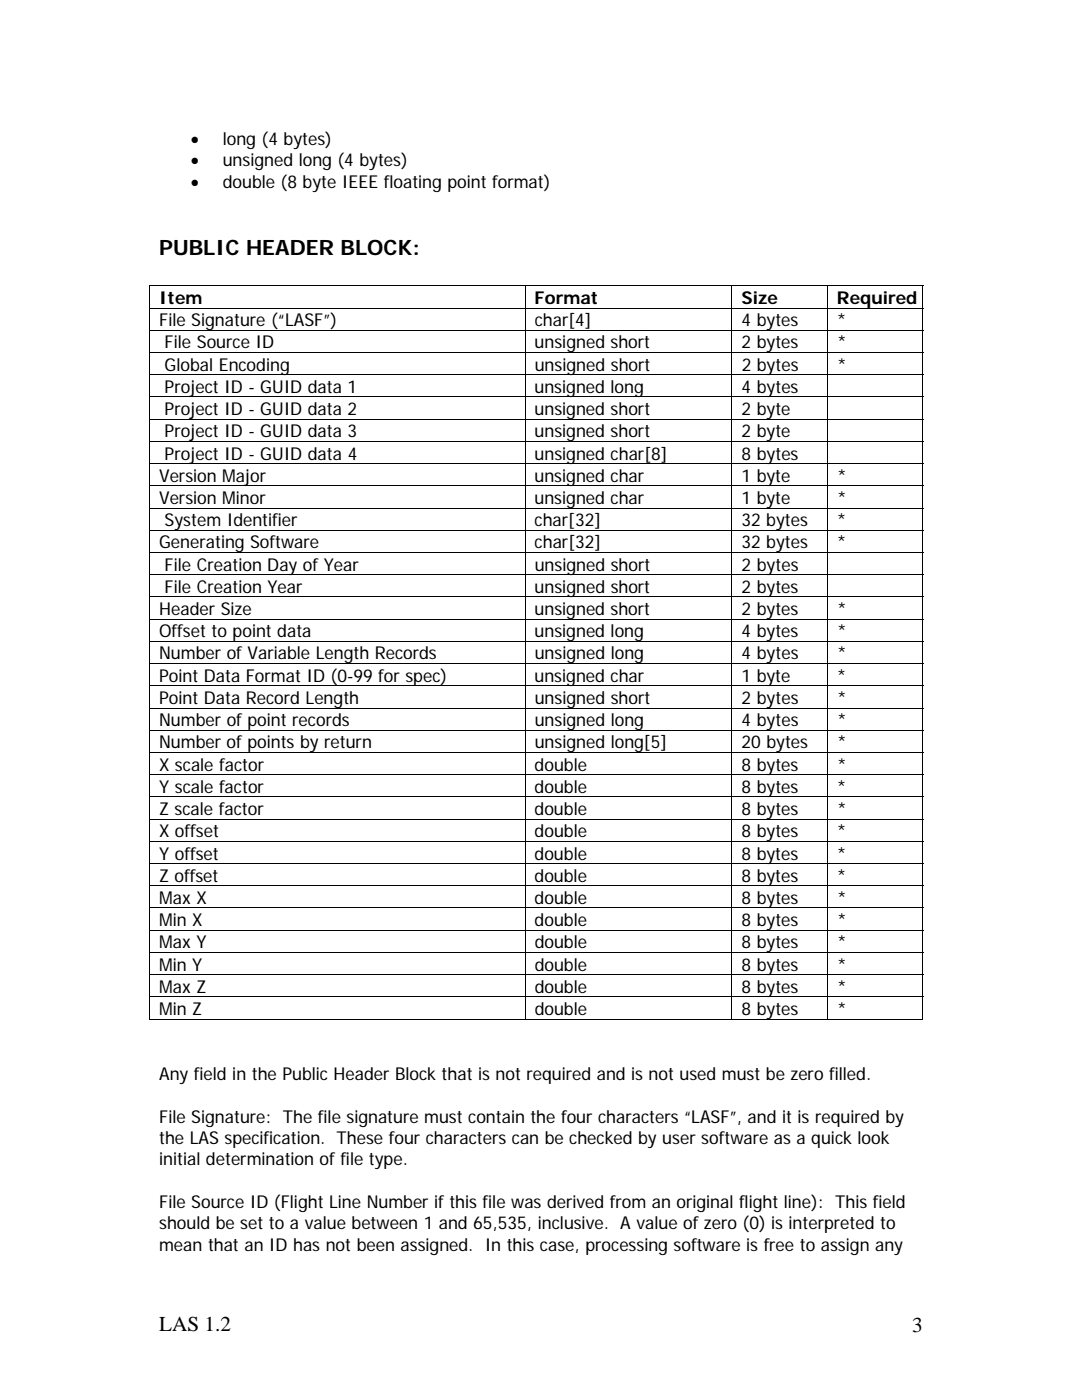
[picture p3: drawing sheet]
<svg xmlns="http://www.w3.org/2000/svg" width="216mm" height="279mm" viewBox="0 0 216 279" stroke-linecap="round" stroke-linejoin="round" font-family="sans-serif">
<defs><g id="words">
<g font-size="4.2">
<text x="31.7" y="51">PUBLIC HEADER BLOCK:</text>
<text x="31.7" y="265.7">LAS 1.2</text>
<text x="182" y="265.7">3</text>
</g>
<g font-size="3.5">
<text x="38.1" y="28.9">•</text>
<text x="44.4" y="28.9">long (4 bytes)</text>
<text x="38.1" y="33.2">•</text>
<text x="44.4" y="33.2">unsigned long (4 bytes)</text>
<text x="38.1" y="37.5">•</text>
<text x="44.4" y="37.5">double (8 byte IEEE floating point format)</text>
<text x="31.7" y="60.7">Item</text>
<text x="31.7" y="65.1">File Signature (“LASF”)</text>
<text x="106.7" y="60.7">Format</text>
<text x="106.7" y="65.1">char[4]</text>
<text x="148" y="60.7">Size</text>
<text x="148" y="65.1">4 bytes</text>
<text x="167" y="60.7">Required</text>
<text x="167" y="65.1">*</text>
<text x="32.9" y="69.5">File Source ID</text>
<text x="106.7" y="69.5">unsigned short</text>
<text x="148" y="69.5">2 bytes</text>
<text x="167" y="69.5">*</text>
<text x="32.9" y="74">Global Encoding</text>
<text x="106.7" y="74">unsigned short</text>
<text x="148" y="74">2 bytes</text>
<text x="167" y="74">*</text>
<text x="32.9" y="78.4">Project ID - GUID data 1</text>
<text x="32.9" y="82.8">Project ID - GUID data 2</text>
<text x="106.7" y="78.4">unsigned long</text>
<text x="106.7" y="82.8">unsigned short</text>
<text x="148" y="82.8">2 byte</text>
<text x="148" y="78.4">4 bytes</text>
<text x="32.9" y="87.3">Project ID - GUID data 3</text>
<text x="106.7" y="87.3">unsigned short</text>
<text x="148" y="87.3">2 byte</text>
<text x="32.9" y="91.7">Project ID - GUID data 4</text>
<text x="106.7" y="91.7">unsigned char[8]</text>
<text x="148" y="91.7">8 bytes</text>
<text x="31.7" y="96.1">Version Major</text>
<text x="31.7" y="100.6">Version Minor</text>
<text x="106.7" y="96.1">unsigned char</text>
<text x="106.7" y="100.6">unsigned char</text>
<text x="148" y="96.1">1 byte</text>
<text x="148" y="100.6">1 byte</text>
<text x="167" y="96.1">*</text>
<text x="167" y="100.6">*</text>
<text x="32.9" y="105">System Identifier</text>
<text x="106.7" y="105">char[32]</text>
<text x="147.9" y="105">32 bytes</text>
<text x="167" y="105">*</text>
<text x="31.7" y="109.5">Generating Software</text>
<text x="32.9" y="113.9">File Creation Day of Year</text>
<text x="106.7" y="109.5">char[32]</text>
<text x="106.7" y="113.9">unsigned short</text>
<text x="148" y="109.5">32 bytes</text>
<text x="148" y="113.9">2 bytes</text>
<text x="167" y="109.5">*</text>
<text x="32.9" y="118.3">File Creation Year</text>
<text x="106.7" y="118.3">unsigned short</text>
<text x="148" y="118.3">2 bytes</text>
<text x="31.7" y="122.7">Header Size</text>
<text x="106.7" y="122.7">unsigned short</text>
<text x="148" y="122.7">2 bytes</text>
<text x="167" y="122.7">*</text>
<text x="31.7" y="127.2">Offset to point data</text>
<text x="31.7" y="131.6">Number of Variable Length Records</text>
<text x="106.7" y="127.2">unsigned long</text>
<text x="106.7" y="131.6">unsigned long</text>
<text x="148" y="127.2">4 bytes</text>
<text x="148" y="131.6">4 bytes</text>
<text x="167" y="127.2">*</text>
<text x="167" y="131.6">*</text>
<text x="31.7" y="136.1">Point Data Format ID (0-99 for spec)</text>
<text x="106.7" y="136.1">unsigned char</text>
<text x="148" y="136.1">1 byte</text>
<text x="167" y="136.1">*</text>
<text x="31.7" y="140.5">Point Data Record Length</text>
<text x="106.7" y="140.5">unsigned short</text>
<text x="148" y="140.5">2 bytes</text>
<text x="167" y="140.5">*</text>
<text x="31.7" y="144.9">Number of point records</text>
<text x="31.7" y="149.4">Number of points by return</text>
<text x="106.7" y="149.4">unsigned long[5]</text>
<text x="106.7" y="144.9">unsigned long</text>
<text x="148" y="149.4">20 bytes</text>
<text x="148" y="144.9">4 bytes</text>
<text x="167" y="149.4">*</text>
<text x="167" y="144.9">*</text>
<text x="31.7" y="153.8">X scale factor</text>
<text x="106.7" y="153.8">double</text>
<text x="148" y="153.8">8 bytes</text>
<text x="167" y="153.8">*</text>
<text x="31.7" y="158.2">Y scale factor</text>
<text x="106.7" y="158.2">double</text>
<text x="148" y="158.2">8 bytes</text>
<text x="167" y="158.2">*</text>
<text x="31.7" y="162.7">Z scale factor</text>
<text x="31.7" y="167.1">X offset</text>
<text x="106.7" y="162.7">double</text>
<text x="106.7" y="167.1">double</text>
<text x="148" y="162.7">8 bytes</text>
<text x="148" y="167.1">8 bytes</text>
<text x="167" y="167.1">*</text>
<text x="167" y="162.7">*</text>
<text x="31.7" y="171.5">Y offset</text>
<text x="106.7" y="171.5">double</text>
<text x="148" y="171.5">8 bytes</text>
<text x="167" y="171.5">*</text>
<text x="31.7" y="176">Z offset</text>
<text x="106.7" y="176">double</text>
<text x="148" y="176">8 bytes</text>
<text x="167" y="176">*</text>
<text x="31.7" y="180.4">Max X</text>
<text x="31.7" y="184.8">Min X</text>
<text x="106.7" y="180.4">double</text>
<text x="106.7" y="184.8">double</text>
<text x="148" y="184.8">8 bytes</text>
<text x="148" y="180.4">8 bytes</text>
<text x="167" y="184.8">*</text>
<text x="167" y="180.4">*</text>
<text x="31.7" y="189.3">Max Y</text>
<text x="106.7" y="189.3">double</text>
<text x="148" y="189.3">8 bytes</text>
<text x="167" y="189.3">*</text>
<text x="31.7" y="193.7">Min Y</text>
<text x="106.7" y="193.7">double</text>
<text x="148" y="193.7">8 bytes</text>
<text x="167" y="193.7">*</text>
<text x="31.7" y="198.1">Max Z</text>
<text x="31.7" y="202.6">Min Z</text>
<text x="106.7" y="198.1">double</text>
<text x="106.7" y="202.6">double</text>
<text x="148" y="202.6">8 bytes</text>
<text x="148" y="198.1">8 bytes</text>
<text x="167" y="202.6">*</text>
<text x="167" y="198.1">*</text>
<text x="31.7" y="215.5">Any field in the Public Header Block that is not required and is not used must be zero filled.</text>
<text x="31.7" y="224.1">File Signature: The file signature must contain the four characters “LASF”, and it is required by</text>
<text x="31.7" y="228.3">the LAS specification. These four characters can be checked by user software as a quick look</text>
<text x="31.7" y="232.6">initial determination of file type.</text>
<text x="31.7" y="241.1">File Source ID (Flight Line Number if this file was derived from an original flight line): This field</text>
<text x="31.7" y="245.4">should be set to a value between 1 and 65,535, inclusive. A value of zero (0) is interpreted to</text>
<text x="31.7" y="249.6">mean that an ID has not been assigned. In this case, processing software is free to assign any</text>
</g>
</g></defs>
<path d="M29.8 57h.1v.1h-.1zM184.1 57h.1v.1h-.1zM184.1 203.3h.1v.2h-.1z" fill="#000"/>
<g fill="none" stroke="#000" stroke-width=".2">
<path d="M29.8 57h154.4M29.8 57.1v4.3M104.8 57.1v4.3M146.1 57.1v4.3M165.1 57.1v4.3M184.1 57.1v4.3M29.8 61.5h154.4M29.8 65.9h154.4M29.8 70.4h154.4M29.8 74.8h154.4M29.8 79.2h154.4M29.8 61.6v4.2"/>
<path d="M29.8 66v4.3M29.8 70.4v4.3M29.8 74.9v4.2M29.8 79.3v4.3M104.8 61.6v4.2M104.8 66v4.3M104.8 70.4v4.3M104.8 74.9v4.2M104.8 79.3v4.3M146.1 61.6v4.2M146.1 66v4.3M146.1 70.4v4.3"/>
<path d="M146.1 74.9v4.2M146.1 79.3v4.3M165.1 61.6v4.2M165.1 66v4.3M165.1 70.4v4.3M165.1 74.9v4.2M165.1 79.3v4.3M184.1 61.6v4.2M184.1 66v4.3M184.1 70.4v4.3M184.1 74.9v4.2M184.1 79.3v4.3"/>
<path d="M29.8 83.7h154.4M29.8 88.1h154.4M29.8 92.5h154.4M29.8 97h154.4M29.8 83.7v4.3M29.8 88.2v4.2M29.8 92.6v4.3M29.8 97v4.3M104.8 83.7v4.3M104.8 88.2v4.2M104.8 92.6v4.3M104.8 97v4.3"/>
<path d="M146.1 83.7v4.3M146.1 88.2v4.2M146.1 92.6v4.3M146.1 97v4.3M165.1 83.7v4.3M165.1 88.2v4.2M165.1 92.6v4.3M165.1 97v4.3M184.1 83.7v4.3M184.1 88.2v4.2M184.1 92.6v4.3M184.1 97v4.3"/>
<path d="M29.8 101.4h154.4M29.8 105.8h154.4M29.8 110.3h154.4M29.8 114.7h154.4M29.8 119.1h154.4M29.8 101.5v4.2M29.8 105.9v4.3M29.8 110.3v4.3M29.8 114.8v4.2M29.8 119.2v4.3M104.8 101.5v4.2M104.8 105.9v4.3"/>
<path d="M104.8 110.3v4.3M104.8 114.8v4.2M104.8 119.2v4.3M146.1 101.5v4.2M146.1 105.9v4.3M146.1 110.3v4.3M146.1 114.8v4.2M146.1 119.2v4.3M165.1 101.5v4.2M165.1 105.9v4.3M165.1 110.3v4.3M165.1 114.8v4.2"/>
<path d="M165.1 119.2v4.3M184.1 101.5v4.2M184.1 105.9v4.3M184.1 110.3v4.3M184.1 114.8v4.2M184.1 119.2v4.3M29.8 123.6h154.4M29.8 128h154.4M29.8 132.4h154.4M29.8 136.9h154.4M29.8 123.7v4.2M29.8 128.1v4.3"/>
<path d="M29.8 132.5v4.3M29.8 136.9v4.3M104.8 123.7v4.2M104.8 128.1v4.3M104.8 132.5v4.3M104.8 136.9v4.3M146.1 123.7v4.2M146.1 128.1v4.3M146.1 132.5v4.3M146.1 136.9v4.3M165.1 123.7v4.2M165.1 128.1v4.3"/>
<path d="M165.1 132.5v4.3M165.1 136.9v4.3M184.1 123.7v4.2M184.1 128.1v4.3M184.1 132.5v4.3M184.1 136.9v4.3M29.8 141.3h154.4M29.8 145.7h154.4M29.8 150.2h154.4M29.8 154.6h154.4M29.8 159h154.4M29.8 141.4v4.2"/>
<path d="M29.8 145.8v4.3M29.8 150.3v4.2M29.8 154.7v4.3M29.8 159.1v4.3M104.8 141.4v4.2M104.8 145.8v4.3M104.8 150.3v4.2M104.8 154.7v4.3M104.8 159.1v4.3M146.1 141.4v4.2M146.1 145.8v4.3M146.1 150.3v4.2"/>
<path d="M146.1 154.7v4.3M146.1 159.1v4.3M165.1 141.4v4.2M165.1 145.8v4.3M165.1 150.3v4.2M165.1 154.7v4.3M165.1 159.1v4.3M184.1 141.4v4.2M184.1 145.8v4.3M184.1 150.3v4.2M184.1 154.7v4.3M184.1 159.1v4.3"/>
<path d="M29.8 163.5h154.4M29.8 167.9h154.4M29.8 172.3h154.4M29.8 176.8h154.4M29.8 163.6v4.2M29.8 168v4.3M29.8 172.4v4.3M29.8 176.9v4.2M104.8 163.6v4.2M104.8 168v4.3M104.8 172.4v4.3M104.8 176.9v4.2"/>
<path d="M146.1 163.6v4.2M146.1 168v4.3M146.1 172.4v4.3M146.1 176.9v4.2M165.1 163.6v4.2M165.1 168v4.3M165.1 172.4v4.3M165.1 176.9v4.2M184.1 163.6v4.2M184.1 168v4.3M184.1 172.4v4.3M184.1 176.9v4.2"/>
<path d="M29.8 181.2h154.4M29.8 185.7h154.4M29.8 190.1h154.4M29.8 194.5h154.4M29.8 198.9h154.4M29.8 181.3v4.3M29.8 185.7v4.3M29.8 190.2v4.2M29.8 194.6v4.3M29.8 199v4.5M104.8 181.3v4.3M104.8 185.7v4.3"/>
<path d="M104.8 190.2v4.2M104.8 194.6v4.3M104.8 199v4.5M146.1 181.3v4.3M146.1 185.7v4.3M146.1 190.2v4.2M146.1 194.6v4.3M146.1 199v4.5M165.1 181.3v4.3M165.1 185.7v4.3M165.1 190.2v4.2M165.1 194.6v4.3"/>
<path d="M165.1 199v4.5M184.1 181.3v4.3M184.1 185.7v4.3M184.1 190.2v4.2M184.1 194.6v4.3M184.1 199v4.5M29.8 203.4h74.9M104.9 203.4h41.1M146.1 203.4h18.9M165.2 203.4h18.9"/>
</g>
<use href="#words"/>
</svg>
